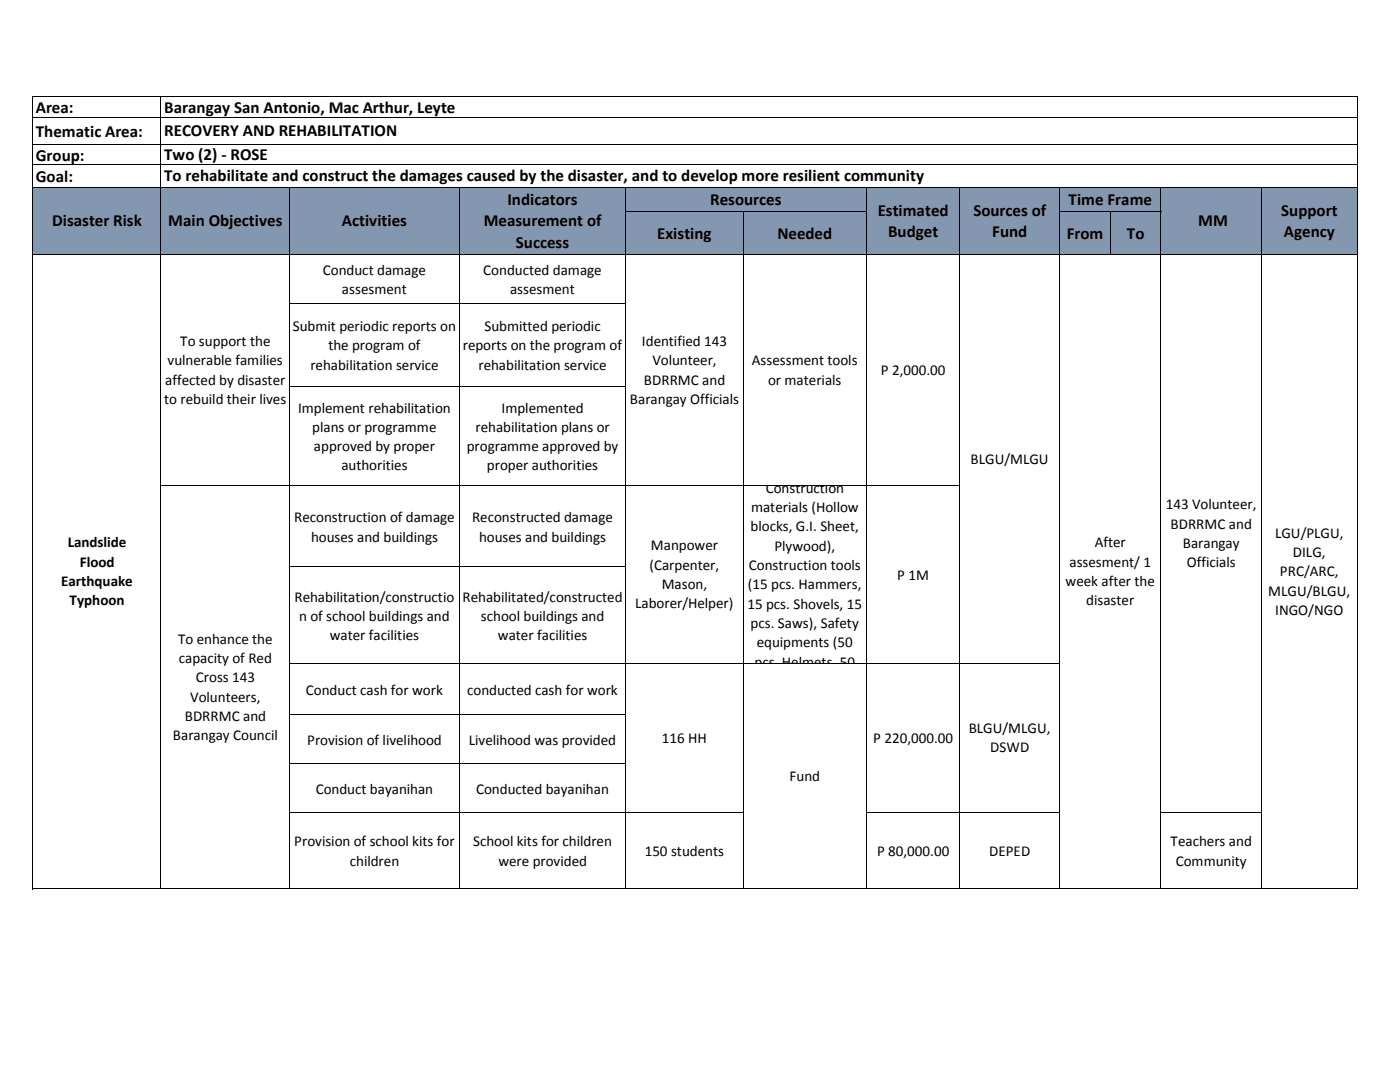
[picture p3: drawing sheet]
<svg xmlns="http://www.w3.org/2000/svg" width="279mm" height="216mm" viewBox="0 0 279 216" stroke-linecap="round" stroke-linejoin="round" font-family="sans-serif">
<defs><g id="words">
<g font-size="3.4">
<text x="7.2" y="22.5">Area:</text>
<text x="32.8" y="22.5">Barangay San Antonio, Mac Arthur, Leyte</text>
<text x="7.2" y="27.4">Thematic Area:</text>
<text x="32.8" y="27.2">RECOVERY AND REHABILITATION</text>
<text x="7.2" y="32.1">Group:</text>
<text x="32.8" y="31.9">Two (2) - ROSE</text>
<text x="7.2" y="36.3">Goal:</text>
<text x="32.8" y="36.2">To rehabilitate and construct the damages caused by the disaster, and to develop more resilient community</text>
<text x="101.3" y="40.9">Indicators</text>
<text x="141.7" y="40.9">Resources</text>
<text x="213.3" y="40.9">Time Frame</text>
<text x="10.4" y="45.2">Disaster Risk</text>
<text x="33.6" y="45.2">Main Objectives</text>
<text x="68.2" y="45.2">Activities</text>
<text x="96.5" y="45.2">Measurement of</text>
<text x="131.2" y="47.8">Existing</text>
<text x="155.1" y="47.8">Needed</text>
<text x="175.2" y="43">Estimated</text>
<text x="177.2" y="47.3">Budget</text>
<text x="194.3" y="43">Sources of</text>
<text x="198" y="47.3">Fund</text>
<text x="212.9" y="47.8">From</text>
<text x="224.9" y="47.8">To</text>
<text x="239.1" y="45.2">MM</text>
<text x="255.7" y="43">Support</text>
<text x="256.2" y="47.3">Agency</text>
<text x="103" y="49.5">Success</text>
</g>
<g font-size="3">
<text x="64.4" y="54.9">Conduct damage</text>
<text x="68.2" y="58.7">assesment</text>
<text x="96.5" y="54.9">Conducted damage</text>
<text x="101.8" y="58.7">assesment</text>
<text x="36" y="69.1">To support the</text>
<text x="58.4" y="66.1">Submit periodic reports on</text>
<text x="65.5" y="69.9">the program of</text>
<text x="92.3" y="69.9">reports on the program of</text>
<text x="96.7" y="66.1">Submitted periodic</text>
<text x="128.1" y="69.1">Identified 143</text>
<text x="33" y="76.8">affected by disaster</text>
<text x="33.4" y="72.9">vulnerable families</text>
<text x="61.9" y="73.8">rehabilitation service</text>
<text x="95.5" y="73.8">rehabilitation service</text>
<text x="128.5" y="76.8">BDRRMC and</text>
<text x="130.2" y="72.9">Volunteer,</text>
<text x="150.1" y="72.9">Assessment tools</text>
<text x="153.3" y="76.8">or materials</text>
<text x="175.8" y="74.8">P 2,000.00</text>
<text x="32.8" y="80.6">to rebuild their lives</text>
<text x="59.5" y="82.3">Implement rehabilitation</text>
<text x="100.1" y="82.3">Implemented</text>
<text x="125.7" y="80.6">Barangay Officials</text>
<text x="62.3" y="86.2">plans or programme</text>
<text x="94.9" y="86.2">rehabilitation plans or</text>
<text x="62.7" y="90">approved by proper</text>
<text x="68.1" y="93.9">authorities</text>
<text x="93.2" y="90">programme approved by</text>
<text x="97.2" y="93.9">proper authorities</text>
<text x="193.7" y="92.6">BLGU/MLGU</text>
<text x="152.8" y="98.3">Construction</text>
<text x="232.7" y="101.6">143 Volunteer,</text>
<text x="58.7" y="104.2">Reconstruction of damage</text>
<text x="94.2" y="104.2">Reconstructed damage</text>
<text x="149.8" y="106">blocks, G.I. Sheet,</text>
<text x="149.9" y="102.2">materials (Hollow</text>
<text x="233.6" y="105.5">BDRRMC and</text>
<text x="254.5" y="107.3">LGU/PLGU,</text>
<text x="13.5" y="109.2">Landslide</text>
<text x="15.9" y="113.1">Flood</text>
<text x="62.1" y="108.1">houses and buildings</text>
<text x="95.6" y="108.1">houses and buildings</text>
<text x="129.6" y="113.7">(Carpenter,</text>
<text x="129.9" y="109.8">Manpower</text>
<text x="149.5" y="113.7">Construction tools</text>
<text x="154.5" y="109.9">Plywood),</text>
<text x="213.4" y="113.1">assesment/ 1</text>
<text x="218.5" y="109.2">After</text>
<text x="236" y="109.3">Barangay</text>
<text x="236.8" y="113.2">Officials</text>
<text x="258" y="111.1">DILG,</text>
<text x="12.2" y="116.9">Earthquake</text>
<text x="132.1" y="117.5">Mason,</text>
<text x="149.2" y="117.6">(15 pcs. Hammers,</text>
<text x="179.1" y="115.6">P 1M</text>
<text x="212.7" y="116.9">week after the</text>
<text x="253.1" y="118.9">MLGU/BLGU,</text>
<text x="255.4" y="115">PRC/ARC,</text>
<text x="13.9" y="120.8">Typhoon</text>
<text x="58.8" y="120">Rehabilitation/constructio</text>
<text x="59.7" y="123.9">n of school buildings and</text>
<text x="92.3" y="120">Rehabilitated/constructed</text>
<text x="96" y="123.9">school buildings and</text>
<text x="126.8" y="121.4">Laborer/Helper)</text>
<text x="149.2" y="121.4">15 pcs. Shovels, 15</text>
<text x="149.8" y="125.3">pcs. Saws), Safety</text>
<text x="216.8" y="120.8">disaster</text>
<text x="254.5" y="122.7">INGO/NGO</text>
<text x="35.6" y="128.5">To enhance the</text>
<text x="65.8" y="127.7">water facilities</text>
<text x="99.4" y="127.7">water facilities</text>
<text x="151" y="129.1">equipments (50</text>
<text x="35.7" y="132.3">capacity of Red</text>
<text x="39.1" y="136.2">Cross 143</text>
<text x="150.6" y="133">pcs. Helmets, 50</text>
<text x="36.9" y="143.9">BDRRMC and</text>
<text x="38" y="140">Volunteers,</text>
<text x="61.1" y="138.6">Conduct cash for work</text>
<text x="93.2" y="138.6">conducted cash for work</text>
<text x="34.5" y="147.7">Barangay Council</text>
<text x="61.3" y="148.6">Provision of livelihood</text>
<text x="93.6" y="148.6">Livelihood was provided</text>
<text x="132.1" y="148.2">116 HH</text>
<text x="174.3" y="148.2">P 220,000.00</text>
<text x="193.3" y="146.3">BLGU/MLGU,</text>
<text x="157.6" y="155.8">Fund</text>
<text x="197.6" y="150.1">DSWD</text>
<text x="63" y="158.4">Conduct bayanihan</text>
<text x="95" y="158.4">Conducted bayanihan</text>
<text x="58.7" y="168.9">Provision of school kits for</text>
<text x="69.8" y="172.8">children</text>
<text x="94.4" y="168.9">School kits for children</text>
<text x="99.5" y="172.8">were provided</text>
<text x="128.7" y="170.9">150 students</text>
<text x="175" y="170.9">P 80,000.00</text>
<text x="197.4" y="170.9">DEPED</text>
<text x="233.6" y="168.9">Teachers and</text>
<text x="234.6" y="172.8">Community</text>
</g>
</g></defs>
<path d="M6.6 37.4h264.3v13.4h-264.3z" fill-rule="evenodd" fill="#8497b0"/>
<g fill="none" stroke="#000" stroke-width=".2">
<path d="M6.5 19.1v158.3M6.6 19.2h264.3M32.1 19.3v158.1M270.8 19.3v158.1M6.6 23.4h264.3M6.6 28.8h264.3M6.6 32.8h264.3M6.6 37.4h264.3M57.7 37.5v139.9M91.7 37.5v139.9M124.8 37.5v139.9M172.9 37.5v139.9"/>
<path d="M191.5 37.5v139.9M211.4 37.5v139.9M231.7 37.5v139.9M251.7 37.5v139.9M6.6 50.8h264.3M124.9 42.3h48.1M148.3 42.3v135.1M211.5 42.3h20.3M221.6 42.3v8.6M57.8 60.6h67.1M57.8 77h67.1M32.2 97h159.4"/>
<path d="M57.8 113.1h67.1M57.8 132.4h153.7M57.8 142.6h67.1M57.8 152.3h67.1M6.6 177.3h264.3M57.8 162.1h90.6M173 162.1h38.5M231.8 162.1h20"/>
</g>
<use href="#words"/>
</svg>
